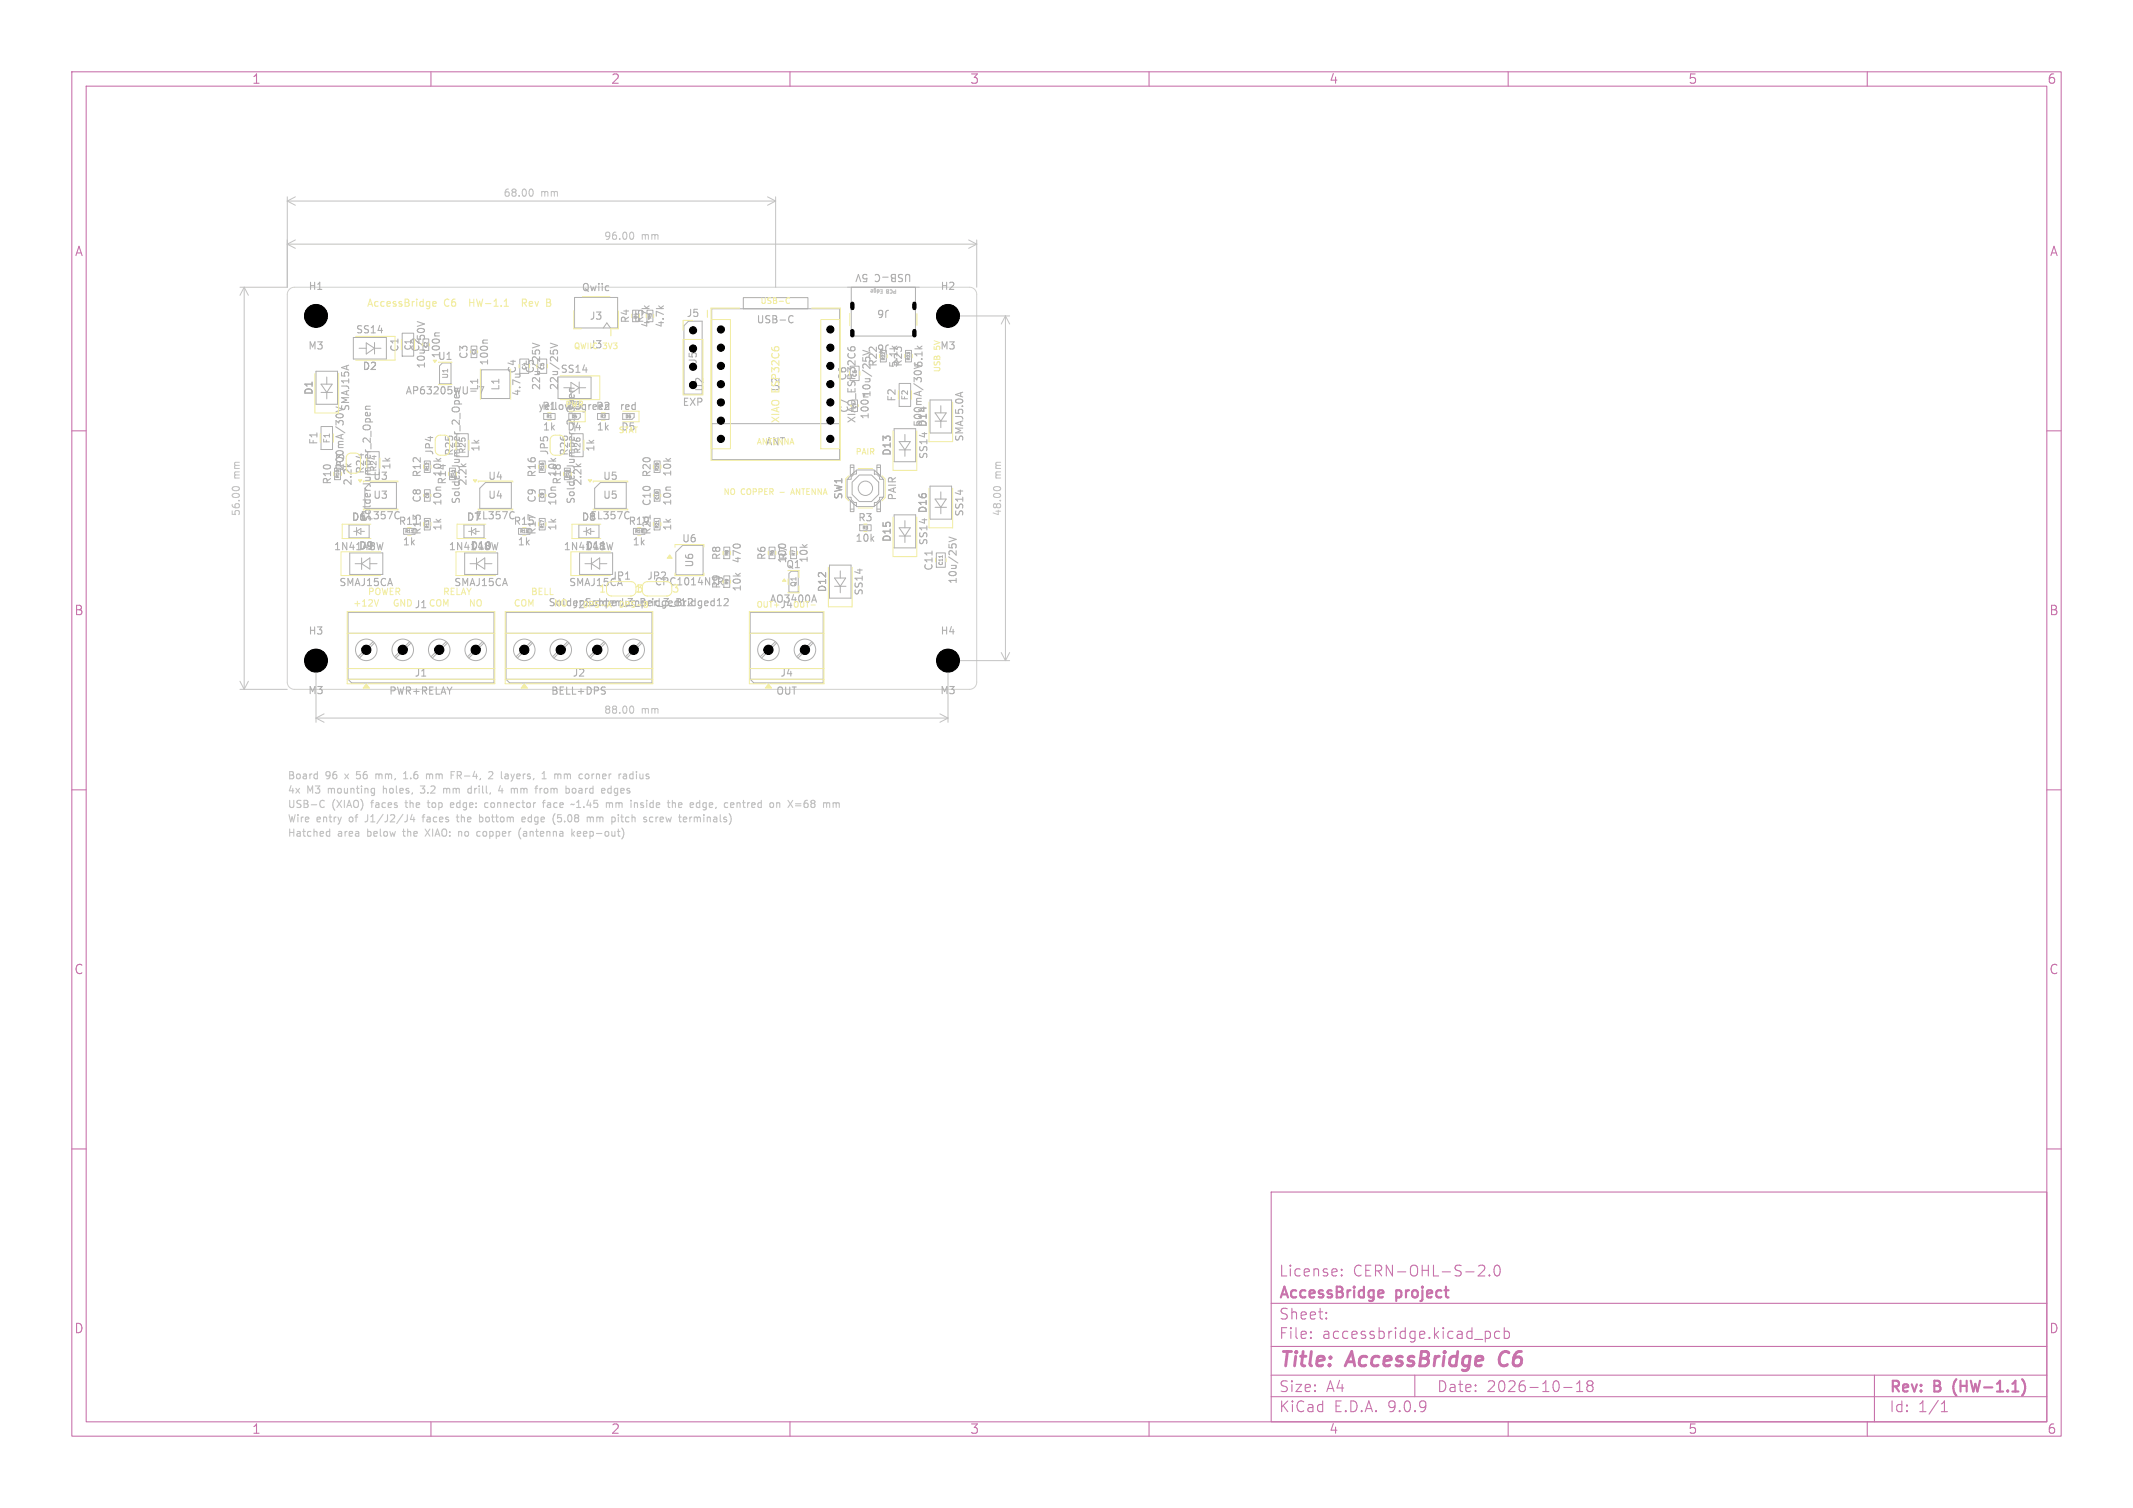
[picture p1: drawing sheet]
<svg xmlns="http://www.w3.org/2000/svg" width="297mm" height="210mm" viewBox="0 0 297 210" stroke-linecap="round" stroke-linejoin="round" font-family="sans-serif">
<defs><g id="words">
<g font-size="2.8" fill="#c872ab">
<text x="178" y="190.9">Title:</text>
<text x="187.7" y="190.9">AccessBridge</text>
<text x="209.6" y="190.9">C6</text>
</g>
<g font-size="2.1" fill="#c872ab">
<text x="178" y="178">License:</text>
<text x="188.4" y="178">CERN-OHL-S-2.0</text>
<text x="178" y="184">Sheet:</text>
<text x="178" y="181.2">AccessBridge</text>
<text x="194.5" y="181.2">project</text>
<text x="178" y="186.7">File:</text>
<text x="184.1" y="186.7">accessbridge.kicad_pcb</text>
<text x="178" y="196.9">KiCad</text>
<text x="178" y="194.1">Size:</text>
<text x="184.7" y="194.1">A4</text>
<text x="185.7" y="196.9">E.D.A.</text>
<text x="193.3" y="196.9">9.0.9</text>
<text x="200" y="194.1">Date:</text>
<text x="207" y="194.1">2026-10-18</text>
<text x="263" y="194.3">Rev:</text>
<text x="263" y="196.9">Id:</text>
<text x="267.1" y="196.9">1/1</text>
<text x="269.4" y="194.3">B</text>
<text x="272.6" y="194.3">(HW-1.1)</text>
</g>
<g font-size="1.8" fill="#c872ab">
<text x="35" y="11.9">1</text>
<text x="85" y="11.9">2</text>
<text x="135" y="11.9">3</text>
<text x="185" y="11.9">4</text>
<text x="235" y="11.9">5</text>
<text x="285" y="11.9">6</text>
<text x="10.3" y="35.9">A</text>
<text x="285.4" y="35.9">A</text>
<text x="10.3" y="85.9">B</text>
<text x="285.3" y="85.9">B</text>
<text x="10.3" y="135.9">C</text>
<text x="285.3" y="135.9">C</text>
<text x="10.3" y="185.9">D</text>
<text x="285.3" y="185.9">D</text>
<text x="35" y="199.9">1</text>
<text x="85" y="199.9">2</text>
<text x="135" y="199.9">3</text>
<text x="185" y="199.9">4</text>
<text x="235" y="199.9">5</text>
<text x="285" y="199.9">6</text>
</g>
<g font-size="1.4" fill="#c2c2c2">
<text x="70.1" y="27.6">68.00</text>
<text x="75.3" y="27.6">mm</text>
<text x="84.1" y="33.6">96.00</text>
<text x="89.3" y="33.6">mm</text>
<text x="33.6" y="71.9" transform="rotate(-90 33.6 71.9)">56.00</text>
<text x="33.6" y="66.7" transform="rotate(-90 33.6 66.7)">mm</text>
<text x="139.6" y="71.9" transform="rotate(-90 139.6 71.9)">48.00</text>
<text x="139.6" y="66.7" transform="rotate(-90 139.6 66.7)">mm</text>
<text x="84.1" y="99.6">88.00</text>
<text x="89.3" y="99.6">mm</text>
<text x="40" y="108.7">Board</text>
<text x="40" y="110.7">4x</text>
<text x="40" y="112.7">USB-C</text>
<text x="42.8" y="110.7">M3</text>
<text x="45.3" y="108.7">96</text>
<text x="45.9" y="110.7">mounting</text>
<text x="46.3" y="112.7">(XIAO)</text>
<text x="48.3" y="108.7">x</text>
<text x="50.1" y="108.7">56</text>
<text x="51.9" y="112.7">faces</text>
<text x="53" y="108.7">mm,</text>
<text x="53.8" y="110.7">holes,</text>
<text x="56.9" y="112.7">the</text>
<text x="57.2" y="108.7">1.6</text>
<text x="59.3" y="110.7">3.2</text>
<text x="60.3" y="112.7">top</text>
<text x="60.5" y="108.7">mm</text>
<text x="62.7" y="110.7">mm</text>
<text x="63.7" y="112.7">edge:</text>
<text x="64.2" y="108.7">FR-4,</text>
<text x="66.4" y="110.7">drill,</text>
<text x="68.7" y="112.7">connector</text>
<text x="69.8" y="108.7">2</text>
<text x="70.9" y="110.7">4</text>
<text x="71.7" y="108.7">layers,</text>
<text x="72.9" y="110.7">mm</text>
<text x="76.5" y="110.7">from</text>
<text x="77.1" y="112.7">face</text>
<text x="77.7" y="108.7">1</text>
<text x="79.7" y="108.7">mm</text>
<text x="81" y="110.7">board</text>
<text x="81.3" y="112.7">~1.45</text>
<text x="83.3" y="108.7">corner</text>
<text x="86.2" y="110.7">edges</text>
<text x="86.3" y="112.7">mm</text>
<text x="89.1" y="108.7">radius</text>
<text x="90" y="112.7">inside</text>
<text x="95.5" y="112.7">the</text>
<text x="98.8" y="112.7">edge,</text>
<text x="103.8" y="112.7">centred</text>
<text x="110.4" y="112.7">on</text>
<text x="113.2" y="112.7">X=68</text>
<text x="40" y="114.7">Wire</text>
<text x="40" y="116.7">Hatched</text>
<text x="44.1" y="114.7">entry</text>
<text x="47.1" y="116.7">area</text>
<text x="48.8" y="114.7">of</text>
<text x="51.3" y="114.7">J1/J2/J4</text>
<text x="51.4" y="116.7">below</text>
<text x="56.6" y="116.7">the</text>
<text x="59.6" y="114.7">faces</text>
<text x="60" y="116.7">XIAO:</text>
<text x="64.6" y="114.7">the</text>
<text x="64.8" y="116.7">no</text>
<text x="67.6" y="116.7">copper</text>
<text x="67.9" y="114.7">bottom</text>
<text x="73.7" y="116.7">(antenna</text>
<text x="74.1" y="114.7">edge</text>
<text x="78.7" y="114.7">(5.08</text>
<text x="81.3" y="116.7">keep-out)</text>
<text x="83.7" y="114.7">mm</text>
<text x="87.4" y="114.7">pitch</text>
<text x="92.1" y="114.7">screw</text>
<text x="97.3" y="114.7">terminals)</text>
</g>
<g font-size="1.4" fill="#afafaf">
<text x="42.9" y="40.6">H1</text>
<text x="80.9" y="40.7">Qwiic</text>
<text x="120.8" y="38" transform="rotate(-180 120.8 38)">5V</text>
<text x="127" y="38" transform="rotate(-180 127 38)">USB-C</text>
<text x="130.9" y="40.6">H2</text>
<text x="49.5" y="46.6">SS14</text>
<text x="82" y="44.7">J3</text>
<text x="92.7" y="45.7" transform="rotate(-90 92.7 45.7)">4.7k</text>
<text x="105.3" y="45.2">USB-C</text>
<text x="124" y="47.8" transform="rotate(-180 124 47.8)">J6</text>
<text x="124" y="43" transform="rotate(-180 124 43)">J6</text>
<text x="42.8" y="48.9">M3</text>
<text x="50.4" y="51.7">D2</text>
<text x="61.5" y="50" transform="rotate(-90 61.5 50)">100n</text>
<text x="68.2" y="51" transform="rotate(-90 68.2 51)">100n</text>
<text x="78" y="52.1">SS14</text>
<text x="97.2" y="50.8" transform="rotate(-90 97.2 50.8)">J5</text>
<text x="125.2" y="51.3" transform="rotate(-90 125.2 51.3)">5.1k</text>
<text x="130.8" y="48.9">M3</text>
<text x="43.7" y="55.1" transform="rotate(-90 43.7 55.1)">D1</text>
<text x="48.8" y="57.4" transform="rotate(-90 48.8 57.4)">SMAJ15A</text>
<text x="56.4" y="55.1">AP63205WU-7</text>
<text x="66.8" y="54.5" transform="rotate(-90 66.8 54.5)">L1</text>
<text x="69.7" y="54.5" transform="rotate(-90 69.7 54.5)">L1</text>
<text x="72.7" y="55.3" transform="rotate(-90 72.7 55.3)">4.7u</text>
<text x="75.4" y="54.4" transform="rotate(-90 75.4 54.4)">22u/25V</text>
<text x="77.9" y="54.4" transform="rotate(-90 77.9 54.4)">22u/25V</text>
<text x="86.2" y="57.3">red</text>
<text x="94.9" y="56.7">EXP</text>
<text x="98.1" y="54.6" transform="rotate(-90 98.1 54.6)">U2</text>
<text x="128.6" y="59.6" transform="rotate(-90 128.6 59.6)">500mA/30V 5.1k</text>
<text x="129.2" y="59.6" transform="rotate(-90 129.2 59.6)">D14</text>
<text x="48.1" y="65.6" transform="rotate(-90 48.1 65.6)">200mA/30V</text>
<text x="54.6" y="65.5" transform="rotate(-90 54.6 65.5)">1k</text>
<text x="67" y="63" transform="rotate(-90 67 63)">1k</text>
<text x="75.5" y="60.2">1k</text>
<text x="78.9" y="60.2">D4</text>
<text x="83" y="63" transform="rotate(-90 83 63)">1k</text>
<text x="83" y="60.2">1k</text>
<text x="124.2" y="63.6" transform="rotate(-90 124.2 63.6)">D13</text>
<text x="129.3" y="64" transform="rotate(-90 129.3 64)">SS14</text>
<text x="134.3" y="61.6" transform="rotate(-90 134.3 61.6)">SMAJ5.0A</text>
<text x="51.9" y="67">U3</text>
<text x="51.9" y="69.7">U3</text>
<text x="61.7" y="70.5" transform="rotate(-90 61.7 70.5)">10n</text>
<text x="61.7" y="66.5" transform="rotate(-90 61.7 66.5)">10k</text>
<text x="65.2" y="67.7" transform="rotate(-90 65.2 67.7)">2.2k</text>
<text x="67.9" y="67">U4</text>
<text x="67.9" y="69.7">U4</text>
<text x="77.7" y="70.5" transform="rotate(-90 77.7 70.5)">10n</text>
<text x="77.7" y="66.5" transform="rotate(-90 77.7 66.5)">10k</text>
<text x="81.2" y="67.7" transform="rotate(-90 81.2 67.7)">2.2k</text>
<text x="83.9" y="67">U5</text>
<text x="83.9" y="69.7">U5</text>
<text x="93.7" y="70.5" transform="rotate(-90 93.7 70.5)">10n</text>
<text x="93.7" y="66.5" transform="rotate(-90 93.7 66.5)">10k</text>
<text x="117.5" y="69.6" transform="rotate(-90 117.5 69.6)">SW1</text>
<text x="125" y="69.8" transform="rotate(-90 125 69.8)">PAIR</text>
<text x="129.2" y="71.6" transform="rotate(-90 129.2 71.6)">D16</text>
<text x="46.4" y="76.8">1N4148W</text>
<text x="48.9" y="72.7">D6EL357C</text>
<text x="49.9" y="76.7">D9</text>
<text x="56" y="76.2">1k</text>
<text x="61.7" y="74" transform="rotate(-90 61.7 74)">1k</text>
<text x="62.4" y="76.8">1N4148W</text>
<text x="64.9" y="72.7">D7EL357C</text>
<text x="65.4" y="76.7">D10</text>
<text x="72" y="76.2">1k</text>
<text x="77.7" y="74" transform="rotate(-90 77.7 74)">1k</text>
<text x="78.4" y="76.8">1N4148W</text>
<text x="80.9" y="72.7">D8EL357C</text>
<text x="81.4" y="76.7">D11</text>
<text x="88" y="76.2">1k</text>
<text x="93.7" y="74" transform="rotate(-90 93.7 74)">1k</text>
<text x="94.9" y="75.7">U6</text>
<text x="119" y="75.7">10k</text>
<text x="124.2" y="75.6" transform="rotate(-90 124.2 75.6)">D15</text>
<text x="129.3" y="76" transform="rotate(-90 129.3 76)">SS14</text>
<text x="134.3" y="72" transform="rotate(-90 134.3 72)">SS14</text>
<text x="47.1" y="81.8">SMAJ15CA</text>
<text x="63.1" y="81.8">SMAJ15CA</text>
<text x="85" y="80.9">JP1</text>
<text x="90" y="80.9">JP2</text>
<text x="96.7" y="79.1" transform="rotate(-90 96.7 79.1)">U6</text>
<text x="103.4" y="82.5" transform="rotate(-90 103.4 82.5)">10k</text>
<text x="103.4" y="78.6" transform="rotate(-90 103.4 78.6)">470</text>
<text x="109.7" y="78.6" transform="rotate(-90 109.7 78.6)">100</text>
<text x="112.7" y="78.5" transform="rotate(-90 112.7 78.5)">10k</text>
<text x="115.2" y="82.6" transform="rotate(-90 115.2 82.6)">D12</text>
<text x="120.3" y="83" transform="rotate(-90 120.3 83)">SS14</text>
<text x="133.4" y="81.4" transform="rotate(-90 133.4 81.4)">10u/25V</text>
<text x="42.9" y="88.6">H3</text>
<text x="130.9" y="88.6">H4</text>
<text x="57.6" y="94.4">J1</text>
<text x="79.6" y="94.4">J2</text>
<text x="108.6" y="94.4">J4</text>
<text x="42.8" y="96.9">M3</text>
<text x="54.1" y="96.9">PWR+RELAY</text>
<text x="76.6" y="96.9">BELL+DPS</text>
<text x="108" y="96.9">OUT</text>
<text x="130.8" y="96.9">M3</text>
</g>
<g font-size="1.4" fill="#f2eda1">
<text x="51" y="42.9">AccessBridge</text>
<text x="61.8" y="42.9">C6</text>
<text x="65.8" y="42.9">HW-1.1</text>
<text x="73.6" y="42.9">Rev</text>
<text x="87.8" y="45.1" transform="rotate(-90 87.8 45.1)">R4</text>
<text x="89.8" y="45.1" transform="rotate(-90 89.8 45.1)">R5</text>
<text x="90.7" y="45.7" transform="rotate(-90 90.7 45.7)">4.7k</text>
<text x="95.5" y="44.3">J5</text>
<text x="55.7" y="49.1" transform="rotate(-90 55.7 49.1)">C1</text>
<text x="58.6" y="49.1" transform="rotate(-90 58.6 49.1)">C2</text>
<text x="59.4" y="51.4" transform="rotate(-90 59.4 51.4)">10u/50V</text>
<text x="60.9" y="50.3">U1</text>
<text x="65.3" y="50.1" transform="rotate(-90 65.3 50.1)">C3</text>
<text x="72" y="52.1" transform="rotate(-90 72 52.1)">C4</text>
<text x="74.5" y="52.1" transform="rotate(-90 74.5 52.1)">C5</text>
<text x="82" y="48.7">J3</text>
<text x="118" y="53.1" transform="rotate(-90 118 53.1)">C6</text>
<text x="122.3" y="51.2" transform="rotate(-90 122.3 51.2)">R22</text>
<text x="125.8" y="51.2" transform="rotate(-90 125.8 51.2)">R23</text>
<text x="74.9" y="57.3">yellow-greenR2</text>
<text x="75.4" y="57.3">R1</text>
<text x="78.9" y="57.2">D3</text>
<text x="108.7" y="59" transform="rotate(-90 108.7 59)">XIAO</text>
<text x="108.7" y="54.7" transform="rotate(-90 108.7 54.7)">ESP32C6</text>
<text x="108.7" y="54.6" transform="rotate(-90 108.7 54.6)">U2</text>
<text x="118.3" y="57.6" transform="rotate(-90 118.3 57.6)">C7</text>
<text x="119.3" y="59" transform="rotate(-90 119.3 59)">XIAO_ESP32C6</text>
<text x="121.2" y="58.5" transform="rotate(-90 121.2 58.5)">100n10u/25V</text>
<text x="124.9" y="56" transform="rotate(-90 124.9 56)">F2</text>
<text x="44.4" y="62" transform="rotate(-90 44.4 62)">F1</text>
<text x="48.1" y="66" transform="rotate(-90 48.1 66)">JP3</text>
<text x="60.5" y="63.5" transform="rotate(-90 60.5 63.5)">JP4</text>
<text x="63.3" y="63.6" transform="rotate(-90 63.3 63.6)">R25</text>
<text x="76.5" y="63.5" transform="rotate(-90 76.5 63.5)">JP5</text>
<text x="79.3" y="63.6" transform="rotate(-90 79.3 63.6)">R26</text>
<text x="86.4" y="60.2">D5</text>
<text x="106.5" y="62.2">ANT</text>
<text x="46.3" y="67.6" transform="rotate(-90 46.3 67.6)">R10</text>
<text x="49.2" y="67.7" transform="rotate(-90 49.2 67.7)">2.2k</text>
<text x="50.9" y="66.1" transform="rotate(-90 50.9 66.1)">R24</text>
<text x="58.8" y="70.1" transform="rotate(-90 58.8 70.1)">C8</text>
<text x="58.8" y="66.6" transform="rotate(-90 58.8 66.6)">R12</text>
<text x="62.3" y="67.6" transform="rotate(-90 62.3 67.6)">R14</text>
<text x="64.2" y="70.3" transform="rotate(-90 64.2 70.3)">SolderJumper_2_Open</text>
<text x="74.8" y="70.1" transform="rotate(-90 74.8 70.1)">C9</text>
<text x="74.8" y="66.6" transform="rotate(-90 74.8 66.6)">R16</text>
<text x="78.3" y="67.6" transform="rotate(-90 78.3 67.6)">R18</text>
<text x="80.2" y="70.3" transform="rotate(-90 80.2 70.3)">SolderJumper_2_Open</text>
<text x="90.8" y="70.6" transform="rotate(-90 90.8 70.6)">C10</text>
<text x="90.8" y="66.6" transform="rotate(-90 90.8 66.6)">R20</text>
<text x="51.8" y="72.8" transform="rotate(-90 51.8 72.8)">SolderJumper_2_Open</text>
<text x="55.4" y="73.3">R11</text>
<text x="58.8" y="74.6" transform="rotate(-90 58.8 74.6)">R13</text>
<text x="71.4" y="73.3">R15</text>
<text x="74.8" y="74.6" transform="rotate(-90 74.8 74.6)">R17</text>
<text x="87.4" y="73.3">R19</text>
<text x="90.8" y="74.6" transform="rotate(-90 90.8 74.6)">R21</text>
<text x="119.4" y="72.8">R3</text>
<text x="79.1" y="81.8">SMAJ15CA</text>
<text x="83.3" y="82.7">1</text>
<text x="88.3" y="82.7">13</text>
<text x="91.1" y="81.7">CPC1014NTR</text>
<text x="93.5" y="82.7">3</text>
<text x="100.5" y="82.1" transform="rotate(-90 100.5 82.1)">R9</text>
<text x="100.5" y="78.1" transform="rotate(-90 100.5 78.1)">R8</text>
<text x="106.8" y="78.1" transform="rotate(-90 106.8 78.1)">R6</text>
<text x="109.4" y="79.3">Q1</text>
<text x="109.8" y="78.1" transform="rotate(-90 109.8 78.1)">R7</text>
<text x="130" y="79.6" transform="rotate(-90 130 79.6)">C11</text>
<text x="76.3" y="84.6">SolderJumper_3_Bridged12</text>
<text x="107.1" y="84.1">AO3400A</text>
<text x="108.6" y="84.9">J4</text>
</g>
<g font-size="1.3" fill="#f2eda1">
<text x="51.1" y="83.1">POWER</text>
<text x="61.6" y="83.1">RELAY</text>
<text x="73.8" y="83.1">BELL</text>
<text x="49.1" y="84.7">+12V</text>
<text x="54.6" y="84.7">GND J1 COM</text>
<text x="65.2" y="84.7">NO</text>
<text x="71.5" y="84.7">COM</text>
</g>
<text font-size="1.3" fill="#afafaf" x="77" y="84.7">NO J2SolderJumper_3_Bridged12</text>
<g font-size="1.1" fill="#f2eda1">
<text x="105.8" y="42.5">USB-C</text>
<text x="57.4" y="48.9" transform="rotate(-90 57.4 48.9)">C1</text>
<text x="79.8" y="48.8">QWIIC</text>
<text x="84" y="48.8">3V3</text>
<text x="131.1" y="51.9" transform="rotate(-90 131.1 51.9)">USB</text>
<text x="131.1" y="48.7" transform="rotate(-90 131.1 48.7)">5V</text>
<text x="126.6" y="55.8" transform="rotate(-90 126.6 55.8)">F2</text>
<text x="46.1" y="61.8" transform="rotate(-90 46.1 61.8)">F1</text>
<text x="52.6" y="65.8" transform="rotate(-90 52.6 65.8)">R24</text>
<text x="65" y="63.3" transform="rotate(-90 65 63.3)">R25</text>
<text x="81" y="63.3" transform="rotate(-90 81 63.3)">R26</text>
<text x="105.3" y="62.1">ANTENNA</text>
<text x="119.1" y="63.5">PAIR</text>
<text x="100.7" y="69.1">NO</text>
<text x="103.1" y="69.1">COPPER</text>
<text x="108.7" y="69.1">-</text>
<text x="110.5" y="69.1">ANTENNA</text>
<text x="81" y="84.8">DPS-A</text>
<text x="86.1" y="84.8">DPS-B</text>
<text x="105.3" y="84.8">OUT+</text>
<text x="110.3" y="84.8">OUT-</text>
</g>
<text font-size="1.1" fill="#afafaf" x="78.6" y="56.9">PWR</text>
<g font-size="1" fill="#afafaf">
<text x="62.5" y="52.8" transform="rotate(-90 62.5 52.8)">U1</text>
<text x="111" y="81.8" transform="rotate(-90 111 81.8)">Q1</text>
</g>
<g font-size=".7" fill="#c2c2c2">
<text x="122.9" y="40.2" transform="rotate(-180 122.9 40.2)">Edge</text>
<text x="124.9" y="40.2" transform="rotate(-180 124.9 40.2)">PCB</text>
</g>
<g font-size=".7" fill="#afafaf">
<text x="73.4" y="51.6" transform="rotate(-90 73.4 51.6)">C4</text>
<text x="75.9" y="51.6" transform="rotate(-90 75.9 51.6)">C5</text>
<text x="119.4" y="52.6" transform="rotate(-90 119.4 52.6)">C6</text>
<text x="131.4" y="78.8" transform="rotate(-90 131.4 78.8)">C11</text>
</g>
<g font-size=".6" fill="#afafaf">
<text x="88.8" y="44.4" transform="rotate(-90 88.8 44.4)">R4</text>
<text x="90.8" y="44.4" transform="rotate(-90 90.8 44.4)">R5</text>
<text x="59.6" y="48.4" transform="rotate(-90 59.6 48.4)">C2</text>
<text x="66.3" y="49.4" transform="rotate(-90 66.3 49.4)">C3</text>
<text x="123.3" y="50.2" transform="rotate(-90 123.3 50.2)">R22</text>
<text x="126.8" y="50.2" transform="rotate(-90 126.8 50.2)">R23</text>
<text x="76.1" y="58.3">R1</text>
<text x="79.6" y="58.3">D4</text>
<text x="83.6" y="58.3">R2</text>
<text x="87.1" y="58.3">D5</text>
<text x="119.3" y="56.9" transform="rotate(-90 119.3 56.9)">C7</text>
<text x="59.8" y="65.6" transform="rotate(-90 59.8 65.6)">R12</text>
<text x="75.8" y="65.6" transform="rotate(-90 75.8 65.6)">R16</text>
<text x="91.8" y="65.6" transform="rotate(-90 91.8 65.6)">R20</text>
<text x="47.3" y="66.6" transform="rotate(-90 47.3 66.6)">R10</text>
<text x="59.8" y="69.4" transform="rotate(-90 59.8 69.4)">C8</text>
<text x="63.3" y="66.6" transform="rotate(-90 63.3 66.6)">R14</text>
<text x="75.8" y="69.4" transform="rotate(-90 75.8 69.4)">C9</text>
<text x="79.3" y="66.6" transform="rotate(-90 79.3 66.6)">R18</text>
<text x="91.8" y="69.6" transform="rotate(-90 91.8 69.6)">C10</text>
<text x="56.4" y="74.3">R11</text>
<text x="59.8" y="73.6" transform="rotate(-90 59.8 73.6)">R13</text>
<text x="72.4" y="74.3">R15</text>
<text x="75.8" y="73.6" transform="rotate(-90 75.8 73.6)">R17</text>
<text x="88.4" y="74.3">R19</text>
<text x="91.8" y="73.6" transform="rotate(-90 91.8 73.6)">R21</text>
<text x="101.5" y="77.4" transform="rotate(-90 101.5 77.4)">R8</text>
<text x="107.8" y="77.4" transform="rotate(-90 107.8 77.4)">R6</text>
<text x="110.8" y="77.4" transform="rotate(-90 110.8 77.4)">R7</text>
<text x="120.1" y="73.8">R3</text>
<text x="101.5" y="81.4" transform="rotate(-90 101.5 81.4)">R9</text>
</g>
</g></defs>
<g fill="none" stroke="#c872ab" stroke-width=".15">
<path d="M10 10h277v190h-277zM12 12h273v186h-273zM60 10v2M110 10v2M160 10v2M210 10v2M260 10v2M10 60h2M285 60h2M10 110h2M285 110h2M10 160h2"/>
<path d="M177 166h108v32h-108zM186.8 177.6h.1l-.1 .1M186.8 177.6h-.1l.1 .1M186.8 176.8v.1M186.8 177.6v.1M186.8 176.8h.1l-.1 .1M186.8 176.8h-.1l.1 .1M205.9 176.3l.2-.1 .5 .1a.41 .41 0 0 1 .1 .5l-.9 .9h.9M207.4 177.6h.1l-.1 .1M207.4 177.6h-.1l.1 .1M207.4 177.6v.1M208.2 176.3a.36 .36 0 0 1 .3-.1 .36 .36 0 0 1 .3 .3 .77 .77 0 0 1-.4 1.2 .91 .91 0 0 1-.2-1.4z"/>
<path d="M285 160h2M60 198v2M110 198v2M160 198v2M177 194.5h108M177 191.5h108M177 187.5h108M177 181.5h108M182.5 186.3h.1l-.1 .1M182.5 186.3v.1M182.5 185.5v.1M182.5 185.5h.1l-.1 .1"/>
<path d="M184.7 183.6v.1M184.7 183.6h-.1l.1 .1M184.7 182.8v.1M184.7 182.8h-.1l.1 .1M197 191.5v3M207 185.4h.2l.3 .3v.6l-.3 .1h-.2M208.8 185.5l-.4-.1-.3 .3v.4l.1 .2 .2 .1 .4-.1M209.5 185.5l.4-.1 .3 .3v.4l-.2 .2-.1 .1-.4-.1M209.5 184.9v1.5M210 198v2M217.7 193.2h1.2M219.5 193.8h.9"/>
<path d="M219.5 192.7l.5-.4v1.5M221.2 192.9l-.2 .3v.5l.2 .1h.3l.3-.3-.1-.4-.2-.2M221.2 192.9h-.1a.31 .31 0 0 1-.1-.4 .31 .31 0 0 1 .2-.2l.5 .1a.31 .31 0 0 1 .1 .3 .31 .31 0 0 1-.3 .2M221.2 192.9h.3M260 198v2M261 191.5v6.5M270.3 196.6h.9M270.3 195.5l.4-.4v1.5"/>
</g>
<path d="M192.6 179.8v.2l-.7 .2M281.6 192.1a1.76 1.76 0 0 1 0 2.2" fill="none" stroke="#c872ab" stroke-width=".3"/>
<path d="M209 188.5a1.27 1.27 0 0 0 0 1.6" fill="none" stroke="#c872ab" stroke-width=".4"/>
<path d="M40.3 40.3l.3-.2 .4-.1h94a1 1 0 0 1 1 1v54a1 1 0 0 1-1 1h-94a1 1 0 0 1-1-1v-54l.1-.4z" fill="none" stroke="#d0d2cd" stroke-width=".14"/>
<g fill="none" stroke="#c2c2c2" stroke-width=".15">
<path d="M44.1 107.8h.1M44.2 107.5v1M44.2 108.4l-.1 .1M44.7 111.5h.3l.1 .1M45.1 112.4l-.1 .1-.3-.1M45.5 116.4h.4M45.5 115.8h.4M45.9 115.5v1M49.6 108.4h.1M49.7 107.5v.4M50.8 114.5h.1M51.9 109.8h.2"/>
<path d="M52.1 109.8v.8l-.1 .2M52.1 110.4l-.2 .1M52.3 107.8v.7M52.6 107.8l-.3 .1M53.4 109.5v1M53.4 109.8v.1M56.1 115.8h.3M56.2 108.5h.6M56.2 107.7l.3-.2v1M56.4 111.8h.4M57.4 113.4l-.3 .7h.7M57.6 113.8v.7"/>
<path d="M58.5 110.4l.5 .1M58.5 109.5h.6l-.3 .3h.2M58.8 113.8h.3M59.1 113.5l-.2 .1v.9M59.2 115.5l.7 1M59.4 107.8h.3l.1 .1M59.5 111.8h.4M59.6 111.5v.8l.3 .2M59.8 107.9v.6M59.9 115.5l-.7 1M60.2 107.8h-.2l-.2 .1M61.8 109.9l.3-.1 .1 .1"/>
<path d="M61.8 109.8v.7M62.2 109.9v.6M62.3 109.8l-.1 .1M62.7 112.1l.5-.1-.1-.2h-.2l-.2 .1 .1 .5h.3M63.3 107.5h-.5v1M63.5 113.8h.4M63.7 108h.4M63.7 113.5v.8l.2 .2M64 115.8l.3 .1v.6M64.1 107.5h-.4v1M65.3 109.8h.3M65.6 110.4l-.3 .1"/>
<path d="M65.6 109.5v1M66.6 115.8h.3M66.9 113.8h.2l.1 .2v.4l-.3 .1M66.9 116.4l-.3 .1M67.5 112.4l.2 .1 .3-.1M68 111.8h-.3l-.2 .1M68.1 107.6l.3-.1 .2 .2-.6 .8h.6M69.7 109.4l-.3 .7h.7M69.9 109.8v.7M71.1 107.8l.3 .7-.3 .3M72.3 116.6l.2 .2M72.5 115.3l-.2 .3"/>
<path d="M72.7 114.1l.4-.1v-.2h-.3l-.1 .1v.5h.4M72.9 115.8h.4M73.3 116l-.3 .1-.1 .1 .1 .3 .3-.1M73.7 113.8l-.2 .2v.3l.2 .2M75.5 111.8h.4M75.9 111.5l-.2 .1v.9M76.1 109.8h-.2l-.1 .2v.4l.3 .1M76.2 111.8h.4M76.7 112l-.4 .1-.1 .1 .1 .3 .4-.1M77.2 107.8v.7M77.4 107.8l-.2 .1M78.1 113.5h-.4l-.1 .4 .2-.1 .3 .1 .1 .1-.1 .4-.1 .1-.4-.1"/>
<path d="M78.6 107.8h.3l.1 .1M79 107.9v.6M79.3 107.8l-.3 .1M79.6 115.5v1M79.7 109.9l.3-.1 .2 .2-.1 .4-.2 .1-.2-.1M79.7 116.1l.3 .4M80 115.8l-.4 .4M80.3 112.5h.6M80.3 111.7l.3-.2v1M80.4 116.1l.5-.1-.1-.2h-.3l-.1 .1v.5h.4M82.2 113.8h.4v.7M82.4 107.8v.7"/>
<path d="M82.7 107.8l-.3 .2M83.1 113.8v.7M83.4 113.8l-.3 .1M84.8 109.8h.3M85.1 110.4l-.3 .1M85.1 109.5v1M85.1 111.8l.2 .1v.6M85.6 110.7l.2 .1M85.8 111.8v.7M85.9 109.8h-.3l-.1 .2 .1 .4 .3 .1M86.1 111.8l-.3 .1M86.1 113.5h.1"/>
<path d="M86.1 113.5v.1M86.4 113.8h.4M86.6 113.5v.8l.2 .2M87.8 107.8h.3M87.8 108.4h.3M87.9 111.5v.1M88.1 107.5v1M88.6 107.5v.1M88.6 107.8v.7M89.6 111.8h-.3l-.1 .1v.2l.4 .1v.2h-.4M90.6 113.8h.3M90.9 114.4l-.3 .1"/>
<path d="M91.3 113.8v.7M91.6 113.8l-.3 .2M94.5 112.1l.5-.1-.1-.2h-.3l-.1 .1v.5h.4M94.6 113.5v.8M96.3 113.8h-.2M96.7 113.8v.7M97 113.8l-.3 .1M98.3 111.8h-.2l-.2 .2 .1 .4h.3M98.3 111.8v.8l-.2 .2-.2-.1M102.6 111.9l.2-.1h.2l.1 .7M103.4 111.8h.4M109.7 111.5l.7 1"/>
<path d="M110.4 111.5l-.7 1M112.3 111.8l.2 .2v.3l-.2 .2M112.4 111.5h-.3"/>
</g>
<g fill="none" stroke="#c2c2c2" stroke-width=".14">
<path d="M40 27.4v12.6h-6.6M40 34h96M40 34l1.1 .6M40 28h68M40 28l1.1 .6M41.1 33.4l-1.1 .6M41.1 27.4l-1.1 .6M73.9 26.3a.53 .53 0 0 1 .4 .5 .53 .53 0 0 1-.4 .5M87.9 32.3a.53 .53 0 0 1 .4 .5 .53 .53 0 0 1-.4 .5M106.9 27.4l1.1 .6M108 27.4v12.6M108 28l-1.1 .6"/>
<path d="M134.9 33.4l1.1 .6M136 33.4v6.6M136 34l-1.1 .6M34 40v56M34 40l.6 1.1M34 40l-.6 1.1M118 40h10M132 44h8.6M140 44v48M140 44l.6 1.1M140 44l-.6 1.1M32.3 68.1a.53 .53 0 0 1 .5-.4 .53 .53 0 0 1 .5 .4"/>
<path d="M138.3 68.1a.53 .53 0 0 1 .5-.4 .53 .53 0 0 1 .5 .4M33.4 94.9l.6 1.1M33.4 96h6.6M34.6 94.9l-.6 1.1M44 92v8.6M45.1 99.4l-1.1 .6M87.9 98.3a.53 .53 0 0 1 .4 .5 .53 .53 0 0 1-.4 .5M130.9 99.4l1.1 .6M139.4 90.9l.6 1.1M140.6 92h-8.6v8.6M140.6 90.9l-.6 1.1M44 100h88"/>
<path d="M44 100l1.1 .6M132 100l-1.1 .6"/>
</g>
<g fill="none" stroke="#afafaf" stroke-width=".15">
<path d="M121.9 39.1l.1 .1h.3M122.3 38.3l-.3-.1-.1 .1M43.2 43.9h.6M43.2 43.5v1M43.8 43.5v1M44.2 44.5h.6M44.2 43.7l.3-.2v1M46.8 56.7l1 .3-1 .3M47.4 57.6l-.4 .1-.2 .2M47.7 57.8l.1 .1M50.9 57h.7M51.5 57.5l.1 .3-.2 .1h-.5v-.4l.2-.1 .1 .5"/>
<path d="M51.6 56.6h-.7v.3l.1 .1M58.1 44.8l1 .3-1 .4M58.2 45.8l.3-.1 .5 .1M61.2 46.4h-.5l-.2 .2M66.7 53.9h.7l-.5 1M67.9 47.4h-.5l-.2 .2M74.1 48.8v.5M74.1 47.8l1 .3-1 .4M74.6 48.8l.1-.1 .4 .1M76.6 48.8v.5M76.6 47.8l1 .3-1 .4M77.1 48.8l.1-.1 .4 .1"/>
<path d="M79.3 54.5h.7M79.9 55l.1 .3-.2 .1h-.5v-.4l.2-.1 .1 .5M80 54.1h-.7v.3l.1 .1M89.7 42.6l.4 .4M90.4 42.6l-.4 .3M91.7 42.6l.4 .4M92.4 42.6l-.4 .3M110 44h.2l.2 .1M110.4 44.9l-.2 .1-.2-.1M118.5 48.4l.1-.1 .4 .1M120.1 49.8v.5M120.1 48.8l1 .3-1 .4"/>
<path d="M120.9 49.7l-.3 .1M124.2 48.2l.4 .4M127.7 48.2l.4 .4M128.4 48.2l-.4 .3M131.2 43.5v1M131.2 43.9h.6M131.8 43.5v1M132.2 43.6l.4-.1 .2 .2-.6 .8h.6M48.9 64.6l-.4 .3M53.3 75.6l-.2 1-.2-.8M55.5 71.3l.1 .1M69.3 75.6l-.2 1-.2-.8"/>
<path d="M71.5 71.3l.1 .1M85.3 75.6l-.2 1-.2-.8M87.5 71.3l.1 .1M90.5 71.7v.6M102.3 75.8h.6M108.6 75.8h.6M129.8 76.7v.6M132.1 75.8v.5M132.1 74.8l1 .3-1 .4M132.6 75.8l.1-.1 .4 .1M43.2 91.5v1M43.2 91.9h.6"/>
<path d="M43.8 91.5v1M44.2 91.5h.6l-.3 .3 .3 .1v.5l-.2 .1-.4-.1M83.9 95.7h.4M84.1 96.2l.2 .2-.2 .3M87.1 80.7h.6M99 84.2l.2 .2 .3-.1M99.5 83.4v1M99.5 83.7h-.3l-.2 .2M99.9 84.4h.6M99.9 83.6l.3-.2v1M100.8 83.5l.4-.1 .2 .2-.6 .8h.6M113.4 82.9l.3 1"/>
<path d="M131.2 91.5v1M131.2 91.9h.6M131.8 91.5v1M132.5 91.4l-.3 .7h.7M132.7 91.8v.7"/>
</g>
<g fill="none" stroke="#afafaf" stroke-width=".14">
<path d="M44 51.7h3v4.6h-3zM44.7 59.4h1.6v3.2h-1.6zM44.7 54.6h1.6M44.7 53.5h1.6l-.8 1.1zM45.5 52.5v1M45.5 54.6v1M49.2 47h4.6v3h-4.6zM50 48.5h1M51 47.7l1.1 .8-1.1 .8zM52.1 48.5h1M52.1 47.7v1.6M56 46.4h1.6v3.2h-1.6z"/>
<path d="M61.2 51l.4-.4h1.2v2.9h-1.6zM65.6 48.2h.8v1.6h-.8zM67 51.5h4v4h-4zM72.4 50h1.2v2h-1.2zM74.9 50h1.2v2h-1.2zM75.7 57.6h1.6v.8h-1.6zM77.7 52.5h4.6v3h-4.6zM78.5 54h1M79.5 53.2l1.1 .8-1.1 .8zM80 41.4h6v4.3h-6zM80.6 54h1M80.6 53.2v1.6"/>
<path d="M83.2 57.6h1.6v.8h-1.6zM84 45.7l.5-.7 .5 .7M86.7 57.6v.8h1.3l.3-.3v-.5M88.1 43.2h.8v1.6h-.8zM95.2 45.4l.7-.7h1.9v10.2h-2.6zM99.1 43h17.8v21h-17.8zM99.1 59h17.8v5h-17.8zM103.5 41.5h9v1.5h-9zM118.5 40h9v6.8h-9zM122.6 48.8h.8v1.6h-.8zM124.5 59.7h3v4.6h-3zM125.2 53.4h1.6v3.2h-1.6z"/>
<path d="M126.1 48.8h.8v1.6h-.8zM129.5 55.7h3v4.6h-3zM130.2 58.6h1.6M130.2 57.5h1.6l-.8 1.1zM131 56.5v1M131 58.6v1M46.6 65.2h.8v1.6h-.8zM48.6 73.1h2.8v1.8h-2.8zM48.7 77h4.6v3h-4.6zM49.2 74h.4M49.4 78.5h1M49.6 73.5v1.1"/>
<path d="M49.6 74l.6-.4v.8zM50.2 74h.5M50.4 77.7v1.6M50.4 78.5l1.1-.8v1.6zM51.2 62.9h1.6v3.2h-1.6zM51.5 78.5h1M51.6 67.2h3.6v3.6h-4.4v-2.8M56.2 73.6h1.6v.8h-1.6zM57.3 74.2h.2M59.1 72.2h.8v1.6h-.8zM59.1 64.2h.8v1.6h-.8zM59.1 68.2h.8v1.6h-.8z"/>
<path d="M62.6 65.2h.8v1.6h-.8zM63.6 60.4h1.6v3.2h-1.6zM64.6 73.1h2.8v1.8h-2.8zM64.7 77h4.6v3h-4.6zM65.2 74h.4M65.4 78.5h1M65.6 73.5v1.1M65.6 74l.7-.4v.8zM66.3 74h.4M66.4 77.7v1.6M66.4 78.5l1.1-.8v1.6zM67.5 78.5h1"/>
<path d="M67.6 67.2h3.6v3.6h-4.4v-2.8zM72.2 73.6h1.6v.8h-1.6zM75.1 64.2h.8v1.6h-.8zM75.1 72.2h.8v1.6h-.8zM75.1 68.2h.8v1.6h-.8zM78.6 65.2h.8v1.6h-.8zM79.6 60.4h1.6v3.2h-1.6zM80.6 73.1h2.8v1.8h-2.8zM80.7 77h4.6v3h-4.6zM81.2 74h.5M81.4 78.5h1M81.7 73.5v1.1"/>
<path d="M81.7 74l.6-.4v.8zM82.3 74h.4M82.4 77.7v1.6M82.4 78.5l1.1-.8v1.6zM83.5 78.5h1M83.6 67.2h3.6v3.6h-4.4v-2.8zM88.2 73.6h1.6v.8h-1.6zM91.1 72.2h.8v1.6h-.8zM91.1 64.2h.8v1.6h-.8zM91.1 68.2h.8v1.6h-.8zM91.7 72.5v.2M94.1 76.9l1-.9h2.8v4.1h-3.8z"/>
<path d="M100.8 76.2h.8v1.6h-.8zM107.1 76.2h.8v1.6h-.8zM110.1 76.2h.8v1.6h-.8zM110.2 79.6h1v2.9h-1.4v-2.6zM115.5 78.7h3v4.6h-3zM117 79.5v1M117.9 66.8h.6v-.4l.4-.4h.4v-.5h2.4v.5h.4l.4 .4v.4h.6v2.5h-.6v.3l-.4 .4h-.4v.6h-2.4v-.6h-.4l-.4-.4v-.3h-.6zM118.1 69.3v.1l1 1h.2M118.4 64.8h.5v1l-.5 .5zM118.4 69.7l.5 .5v1.1h-.5zM118.4 65.1h.5M118.4 70.9h.5"/>
<path d="M118.6 67.2l1.1-1h1.6l1.1 1v1.7l-1.1 1h-1.6l-1.1-1zM119.3 65.6h-.2l-1 1v.2M119.7 73.1h1.6v.8h-1.6zM121.7 65.6h.2l1 1v.2M122.1 64.8h.5v1.5l-.5-.5zM122.1 65.1h.5M122.1 70.9h.5M122.6 69.7v1.6h-.5v-1.1zM122.9 69.3v.1l-1 1h-.2M124.5 71.7h3v4.6h-3zM125.2 62.6h1.6M125.2 61.5h1.6l-.8 1.1z"/>
<path d="M125.2 74.6h1.6M125.2 73.5h1.6l-.8 1.1zM126 60.5v1M126 62.6v1M126 72.5v1M126 74.6v1M129.5 67.7h3v4.6h-3zM130.2 70.6h1.6M130.2 69.5h1.6l-.8 1.1zM130.4 77h1.2v2h-1.2zM131 68.5v1M131 70.6v1"/>
<path d="M131.2 77.4v.3M48.5 85.3h20.3v9.8h-19.8l-.5-.5zM48.5 88.2h20.3M48.5 93.1h20.3M48.5 94.6h20.3M52 89.4l-2.1 2.1M52.1 89.5l-2.1 2.1M57 89.4l-2.1 2.1M57.2 89.5l-2.1 2.1M62.1 89.4l-2.1 2.1M62.3 89.5l-2.1 2.1M67.2 89.4l-2.1 2.1"/>
<path d="M67.4 89.5l-2.1 2.1M70.5 85.3h20.3v9.8h-19.8l-.5-.5zM70.5 88.2h20.3M70.5 93.1h20.3M70.5 94.6h20.3M74 89.4l-2.1 2.1M74.1 89.5l-2.1 2.1M79 89.4l-2.1 2.1M79.2 89.5l-2.1 2.1M84.1 89.4l-2.1 2.1M84.3 89.5l-2.1 2.1M89.2 89.4l-2.1 2.1"/>
<path d="M89.4 89.5l-2.1 2.1M100.8 80.2h.8v1.6h-.8zM104.5 85.3h10.1v9.8h-9.6l-.5-.5zM104.5 88.2h10.1M104.5 93.1h10.1M104.5 94.6h10.1M108 89.4l-2.1 2.1M108.1 89.5l-2.1 2.1M113 89.4l-2.1 2.1M113.2 89.5l-2.1 2.1M116.2 81.6h1.6M116.2 80.5h1.6l-.8 1.1z"/>
<path d="M117 81.6v1"/>
<circle cx="120.5" cy="68" r="1"/>
<circle cx="51" cy="90.5" r="1.5"/>
<circle cx="56.1" cy="90.5" r="1.5"/>
<circle cx="61.2" cy="90.5" r="1.5"/>
<circle cx="66.2" cy="90.5" r="1.5"/>
<circle cx="73" cy="90.5" r="1.5"/>
<circle cx="78.1" cy="90.5" r="1.5"/>
<circle cx="83.2" cy="90.5" r="1.5"/>
<circle cx="88.2" cy="90.5" r="1.5"/>
<circle cx="107" cy="90.5" r="1.5"/>
<circle cx="112.1" cy="90.5" r="1.5"/>
</g>
<g fill="none" stroke="#f2eda1" stroke-width=".14">
<path d="M43.8 52v5.5h3.3v-5.5M49.5 46.9h5.5v3.3h-5.5M61.1 50.4l1.8 .1M61.1 53.5h1.8M66.5 48.9v.2M66.9 51.4v4.2M71.1 51.4v4.2M76.2 50.7v.6M76.3 58.5h.4M78 52.4h5.5v3.3h-5.5M79.2 57.3h2.3v1.4h-2.3M79.9 43.3v2.5h1"/>
<path d="M81.1 41.3h3.8M83.8 58.5h.4M86.1 43.3v2.5h-1v1M86.7 57.3h2.3v1.4h-2.3M88.3 59.5h.5M95.1 44.6v1.4M95.1 47.3h2.8v7.7h-2.8zM98.5 43.2v1M99 44.5h2.7v18h-2.7zM103 42.9h-4v21.2h18v-21.2h-4M109.6 41.5h.3M109.9 42.2h-.3"/>
<path d="M114.3 44.5h2.7v18h-2.7zM118.3 43.7v1.7M123.5 49.4v.4M127 49.4v.4M127.7 43.7v1.7M129.3 56v5.5h3.3v-5.5M49.5 63.1h-.6a.7 .7 0 0 0-.7 .7M50.6 67h4.8v.2M51.7 73h-4.1v2h4.1M53 76.9h-5.5v3.3h5.5M55.4 70.9v.1h-4.8M56.8 74.5h.4"/>
<path d="M60 68.9v.2M60 64.8v.4M60 72.8v.4M60.6 62.7a.7 .7 0 0 0 .7 .7h.6M61.9 60.6h-.6a.7 .7 0 0 0-.7 .7M66.6 67.2v-.2h4.8v.2M66.6 70.9v.1h4.8v-.1M67.6 73h-4v2h4M69 76.9h-5.5v3.3h5.5M72.8 74.5h.4M76 68.9v.2M76 64.8v.4"/>
<path d="M76 72.8v.4M76.6 62.7a.7 .7 0 0 0 .7 .7h.6M77.9 60.6h-.6a.7 .7 0 0 0-.7 .7M82.6 67.2v-.2h4.8v.2M82.6 70.9v.1h4.8v-.1M83.6 73h-4v2h4M85 76.9h-5.5v3.3h5.5M88.8 74.5h.4M92 68.9v.2M92 64.8v.4M92 72.8v.4M94 76.2v-.4h4v.4"/>
<path d="M94 79.8v.4h4v-.4M101.7 76.8v.4M108 76.8v.4M110.4 68.1l-.3 .8M111 76.8v.4M111.3 79.4v1M115.4 79v5.5h3.2v-5.5M118.2 66.3l-.4 .4v2.6l.4 .5M119.5 65.3h2M119.5 70.8h2M120.3 74h.4M122.8 66.3l.4 .4v2.6l-.4 .5"/>
<path d="M124.3 60v5.5h3.3v-5.5M124.3 72v5.5h3.3v-5.5M129.3 68v5.5h3.3v-5.5M131.7 77.7v.6M48.3 88.2h20.6M48.3 93.1h20.6M48.3 94.6h20.6M50.7 95.2h-2.4v-10h20.6v10h-17.6M52.7 83.5l-.3 .9M70.3 88.2h20.6M70.3 93.1h20.6M70.3 94.6h20.6"/>
<path d="M72.7 95.2h-2.4v-10h20.6v10h-17.6M84.4 82.3a.7 .7 0 0 0 .7 .7M85.1 81h2.8M85.1 83h2.8M87.8 81a.7 .7 0 0 1 .7 .7M88.5 82.3a.7 .7 0 0 1-.7 .7M89.4 82.3a.7 .7 0 0 0 .7 .7M90.1 81h2.8M90.1 83h2.8M90.1 81a.7 .7 0 0 0-.7 .7M93.5 82.3a.7 .7 0 0 1-.7 .7M101.7 80.8v.4"/>
<path d="M104.3 88.2h10.4M104.3 93.1h10.4M104.3 94.6h10.4M106.7 95.2h-2.4v-10h10.4v10h-7.4M109.7 80.6v.8M111.3 81.6v1l-1.6-.1"/>
</g>
<path d="M60.3 42.3l.4-.1v-.2h-.3l-.1 .1v.5h.4M65.4 41.7v1M65.4 42.1h.6M70.2 42.7h.6M73 42.2l.3 .5M73.3 41.8l-.6-.1v1M73.3 42.1l-.6 .1M76.5 42.1l.2 .2-.1 .3-.1 .1M76.5 41.7l.1 .1-.1 .3" fill="none" stroke="#f2eda1" stroke-width=".15"/>
<g fill="#f2eda1" stroke="#f2eda1" stroke-width=".14">
<path d="M49.9 66.8h.5l-.3 .4z"/>
<path d="M73 95.2l.4 .6h-.8z"/>
<path d="M65.9 66.8h.5l-.3 .4z"/>
<path d="M107 95.2l.4 .6h-.8z"/>
<path d="M51 95.2l.4 .6h-.8z"/>
<path d="M81.9 66.8h.5l-.3 .4z"/>
<path d="M60.3 50.2h.5l-.3 .3z"/>
<path d="M109.2 80.6l.2 .4h-.4z"/>
<path d="M93.2 77.3l.4 .4h-.7z"/>
</g>
<g fill="#000" stroke="#000" stroke-width=".14">
<circle cx="44" cy="44" r="1.6"/>
<circle cx="96.5" cy="51.1" r=".5"/>
<circle cx="96.5" cy="46" r=".5"/>
<circle cx="96.5" cy="53.6" r=".5"/>
<circle cx="96.5" cy="48.5" r=".5"/>
<circle cx="100.4" cy="53.5" r=".5"/>
<circle cx="100.4" cy="58.6" r=".5"/>
<circle cx="100.4" cy="56" r=".5"/>
<circle cx="100.4" cy="45.9" r=".5"/>
<circle cx="100.4" cy="51" r=".5"/>
<circle cx="100.4" cy="48.4" r=".5"/>
<circle cx="115.6" cy="56" r=".5"/>
<circle cx="115.6" cy="51" r=".5"/>
<circle cx="115.6" cy="45.9" r=".5"/>
<circle cx="115.6" cy="58.6" r=".5"/>
<circle cx="115.6" cy="48.4" r=".5"/>
<circle cx="115.6" cy="53.5" r=".5"/>
<circle cx="132" cy="44" r="1.6"/>
<circle cx="100.4" cy="61.1" r=".5"/>
<circle cx="115.6" cy="61.1" r=".5"/>
<circle cx="44" cy="92" r="1.6"/>
<circle cx="51" cy="90.5" r=".65"/>
<circle cx="56.1" cy="90.5" r=".65"/>
<circle cx="61.2" cy="90.5" r=".65"/>
<circle cx="66.2" cy="90.5" r=".65"/>
<circle cx="73" cy="90.5" r=".65"/>
<circle cx="78.1" cy="90.5" r=".65"/>
<circle cx="83.2" cy="90.5" r=".65"/>
<circle cx="88.2" cy="90.5" r=".65"/>
<circle cx="107" cy="90.5" r=".65"/>
<circle cx="112.1" cy="90.5" r=".65"/>
<circle cx="132" cy="92" r="1.6"/>
</g>
<path d="M118.7 42.3v.6M118.7 46.1v.6M127.3 42.3v.6M127.3 46.1v.6" fill="none" stroke="#000" stroke-width=".6"/>
<use href="#words"/>
</svg>
